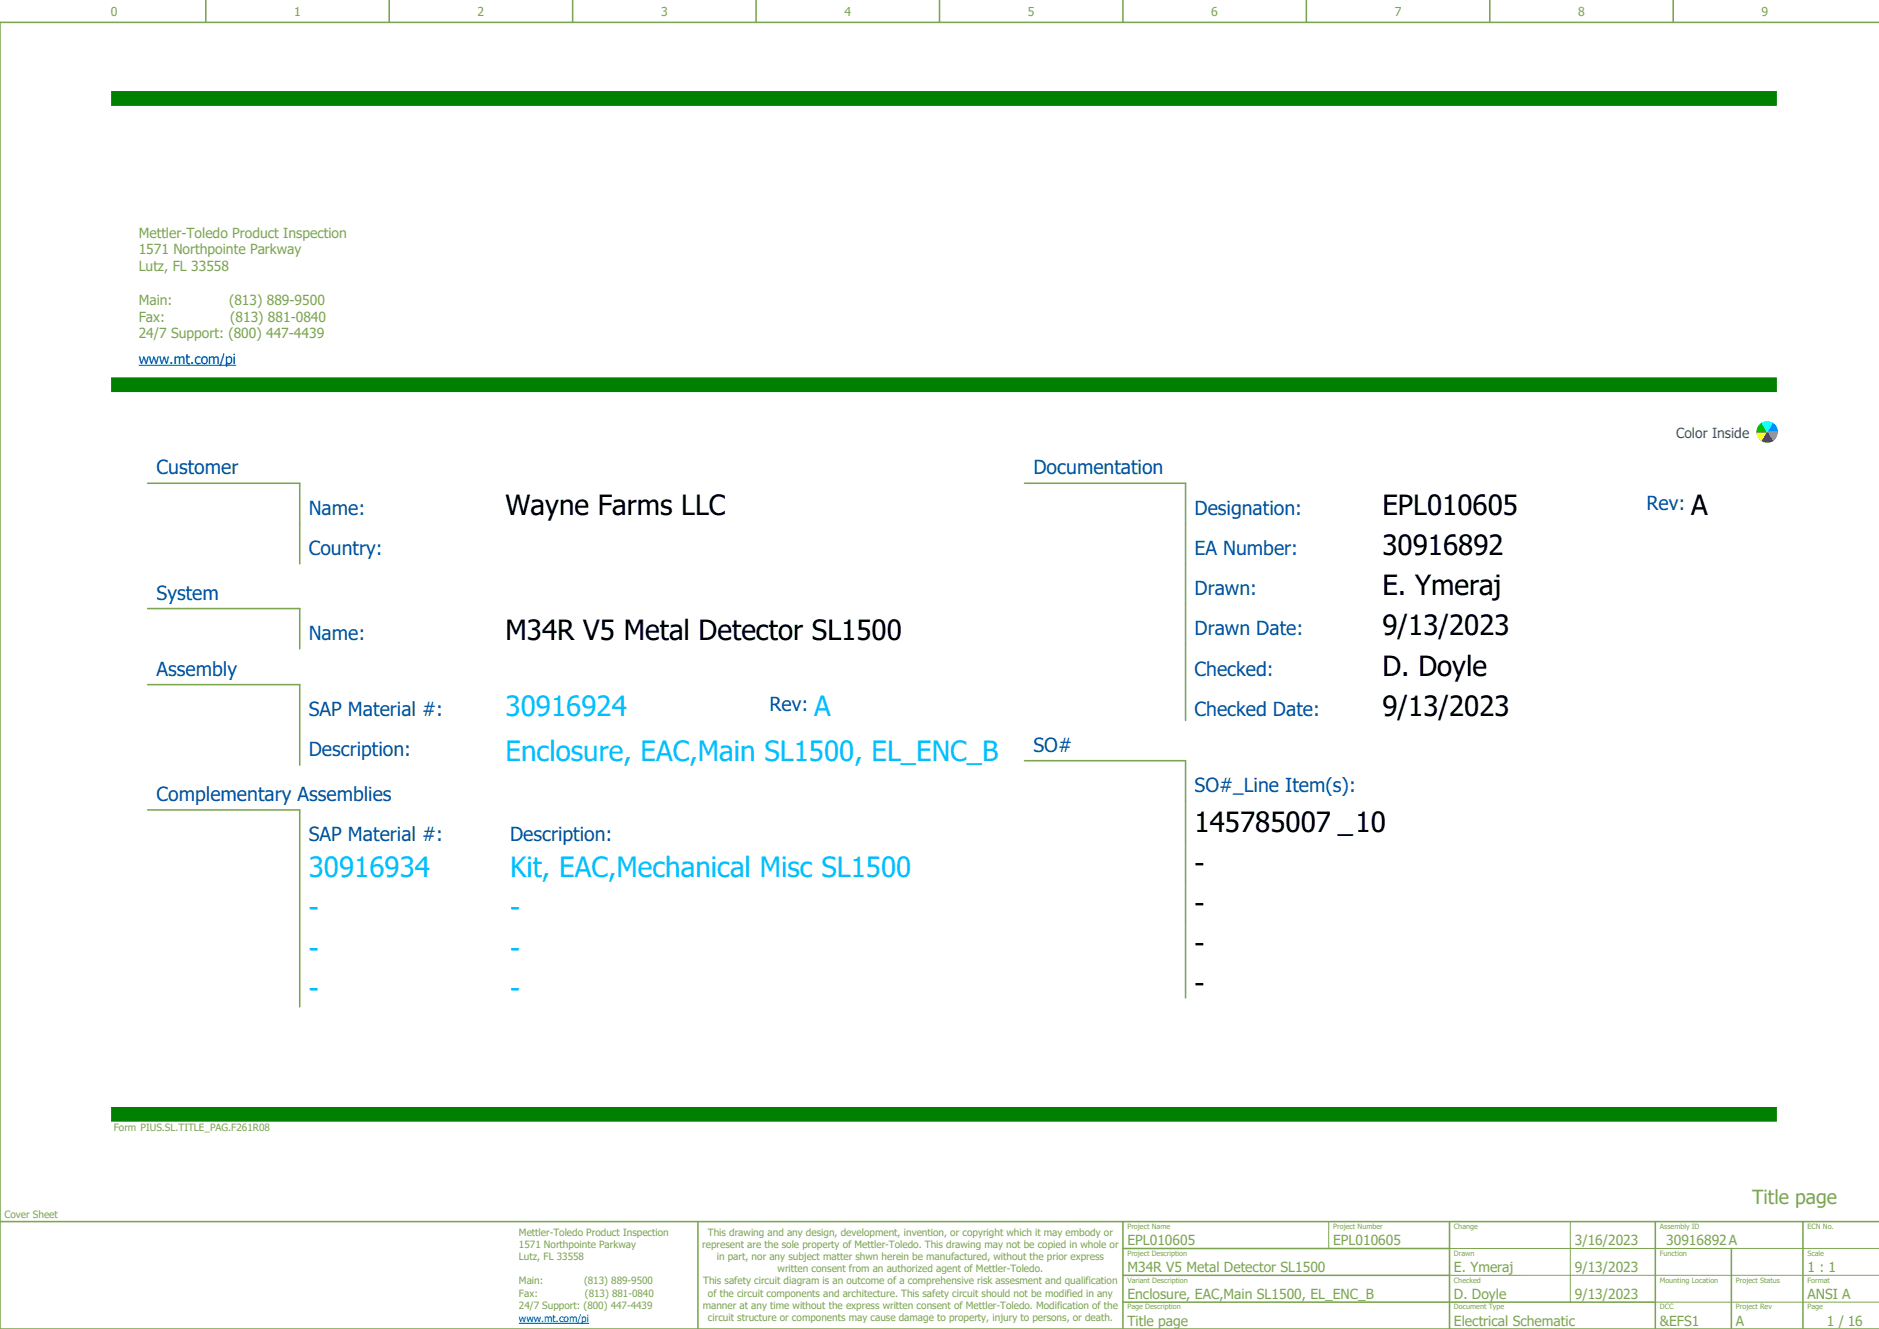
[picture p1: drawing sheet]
<svg xmlns="http://www.w3.org/2000/svg" width="420mm" height="297mm" viewBox="0 0 420 297" stroke-linecap="round" stroke-linejoin="round" font-family="sans-serif">
<defs><g id="words">
<g font-size="6.2">
<text x="113" y="115">Wayne Farms LLC</text>
<text x="309" y="115">EPL010605</text>
<text x="378" y="115">A</text>
<text x="309" y="124">30916892</text>
<text x="309" y="133">E. Ymeraj</text>
<text x="113" y="143">M34R V5 Metal Detector SL1500</text>
<text x="309" y="142">9/13/2023</text>
<text x="309" y="151">D. Doyle</text>
<text x="309" y="160">9/13/2023</text>
<text x="267" y="186">145785007 _10</text>
<text x="267" y="195">-</text>
<text x="267" y="204">-</text>
<text x="267" y="213">-</text>
<text x="267" y="222">-</text>
</g>
<g font-size="6.2" fill="#00bfff">
<text x="113" y="160">30916924</text>
<text x="182" y="160">A</text>
<text x="113" y="170">Enclosure, EAC,Main SL1500, EL_ENC_B</text>
<text x="69" y="196">30916934</text>
<text x="114" y="196">Kit, EAC,Mechanical Misc SL1500</text>
<text x="69" y="205">-</text>
<text x="114" y="205">-</text>
<text x="69" y="214">-</text>
<text x="114" y="214">-</text>
<text x="69" y="223">-</text>
<text x="114" y="223">-</text>
</g>
<g font-size="4.3" fill="#0052a5">
<text x="35" y="106">Customer</text>
<text x="231" y="106">Documentation</text>
<text x="69" y="115">Name:</text>
<text x="267" y="115">Designation:</text>
<text x="368" y="114">Rev:</text>
<text x="69" y="124">Country:</text>
<text x="267" y="124">EA Number:</text>
<text x="35" y="134">System</text>
<text x="267" y="133">Drawn:</text>
<text x="69" y="143">Name:</text>
<text x="267" y="142">Drawn Date:</text>
<text x="35" y="151">Assembly</text>
<text x="267" y="151">Checked:</text>
<text x="69" y="160">SAP Material #:</text>
<text x="172" y="159">Rev:</text>
<text x="267" y="160">Checked Date:</text>
<text x="69" y="169">Description:</text>
<text x="231" y="168">SO#</text>
<text x="35" y="179">Complementary Assemblies</text>
<text x="267" y="177">SO#_Line Item(s):</text>
<text x="69" y="188">SAP Material #:</text>
<text x="114" y="188">Description:</text>
</g>
<text font-size="4.3" fill="#7ca552" x="391.6" y="269.1">Title page</text>
<g font-size="3.1" fill="#7ca552">
<text x="31" y="53.1">Mettler-Toledo Product Inspection</text>
<text x="31" y="56.9">1571 Northpointe Parkway</text>
<text x="31" y="60.6">Lutz, FL 33558</text>
<text x="31" y="68.1">Main:</text>
<text x="31" y="71.9">Fax:</text>
<text x="51.2" y="68.1">(813) 889-9500</text>
<text x="51.5" y="71.9">(813) 881-0840</text>
<text x="31" y="75.6">24/7 Support: (800) 447-4439</text>
<text x="252" y="278.2">EPL010605</text>
<text x="298" y="278.2">EPL010605</text>
<text x="352" y="278.2">3/16/2023</text>
<text x="372.4" y="278.2">30916892A</text>
<text x="252" y="284.2">M34R V5 Metal Detector SL1500</text>
<text x="325" y="284.2">E. Ymeraj</text>
<text x="352" y="284.2">9/13/2023</text>
<text x="404" y="284.2">1 : 1</text>
<text x="252" y="290.2">Enclosure, EAC,Main SL1500, EL_ENC_B</text>
<text x="325" y="290.2">D. Doyle</text>
<text x="352" y="290.2">9/13/2023</text>
<text x="404" y="290.2">ANSI A</text>
<text x="252" y="296.2">Title page</text>
<text x="325" y="296.2">Electrical Schematic</text>
<text x="371" y="296.2">&amp;EFS1</text>
<text x="388" y="296.2">A</text>
<text x="408.3" y="296.2">1 / 16</text>
</g>
<text font-size="3.1" fill="#00f" x="31" y="81.4">www.mt.com/pi</text>
<text font-size="3.1" fill="#545454" x="374.6" y="97.8">Color Inside</text>
<g font-size="2.7" fill="#7ca552">
<text x="24.8" y="3.6">0</text>
<text x="65.8" y="3.6">1</text>
<text x="106.8" y="3.6">2</text>
<text x="147.8" y="3.6">3</text>
<text x="188.8" y="3.6">4</text>
<text x="229.8" y="3.6">5</text>
<text x="270.8" y="3.6">6</text>
<text x="311.8" y="3.6">7</text>
<text x="352.8" y="3.6">8</text>
<text x="393.7" y="3.6">9</text>
</g>
<g font-size="2.2" fill="#7ca552">
<text x="25.4" y="252.7">Form PIUS.SL.TITLE_PAG.F261R08</text>
<text x="1" y="272.2">Cover Sheet</text>
<text x="116" y="276.2">Mettler-Toledo Product Inspection</text>
<text x="116" y="278.9">1571 Northpointe Parkway</text>
<text x="116" y="281.6">Lutz, FL 33558</text>
<text x="157" y="278.9">represent are the sole property of Mettler-Toledo. This drawing may not be copied in whole or</text>
<text x="158.2" y="276.2">This drawing and any design, development, invention, or copyright which it may embody or</text>
<text x="160.2" y="281.6">in part, nor any subject matter shwn herein be manufactured, without the prior express</text>
<text x="116" y="287">Main:</text>
<text x="130.5" y="287">(813) 889-9500</text>
<text x="157.2" y="287">This safety circuit diagram is an outcome of a comprehensive risk assesment and qualification</text>
<text x="173.8" y="284.3">written consent from an authorized agent of Mettler-Toledo.</text>
<text x="116" y="289.7">Fax:</text>
<text x="116" y="292.4">24/7 Support: (800) 447-4439</text>
<text x="130.7" y="289.7">(813) 881-0840</text>
<text x="157.1" y="292.4">manner at any time without the express written consent of Mettler-Toledo. Modification of the</text>
<text x="158.2" y="289.7">of the circuit components and architecture. This safety circuit should not be modified in any</text>
<text x="158.2" y="295.1">circuit structure or components may cause damage to property, injury to persons, or death.</text>
</g>
<text font-size="2.2" fill="#00f" x="116" y="295.5">www.mt.com/pi</text>
<g font-size="1.6" fill="#7ca552">
<text x="252" y="274.6">Project Name</text>
<text x="298" y="274.6">Project Number</text>
<text x="325" y="274.6">Change</text>
<text x="371" y="274.6">Assembly ID</text>
<text x="404" y="274.6">ECN No.</text>
<text x="252" y="280.6">Project Description</text>
<text x="325" y="280.6">Drawn</text>
<text x="371" y="280.6">Function</text>
<text x="404" y="280.6">Scale</text>
<text x="252" y="286.6">Variant Description</text>
<text x="325" y="286.6">Checked</text>
<text x="371" y="286.6">Mounting Location</text>
<text x="388" y="286.6">Project Status</text>
<text x="404" y="286.6">Format</text>
<text x="252" y="292.6">Page Description</text>
<text x="325" y="292.6">Document Type</text>
<text x="371" y="292.6">DCC</text>
<text x="388" y="292.6">Project Rev</text>
<text x="404" y="292.6">Page</text>
</g>
</g></defs>
<g fill="none" stroke="#7ca552" stroke-width=".35">
<path d="M46 0v5M87 0v5M128 0v5M169 0v5M210 0v5M251 0v5M292 0v5M333 0v5M374 0v5M420 5h-420v292h420M33 108h34v18M229 108h36v53"/>
<path d="M33 136h34v9M33 153h34v18M229 170h36v53M33 181h34v44M0 273h420M156 273v24M251 273v24M251 279h73M324 273v24M370 273v24M387 279v18M403 273v24"/>
<path d="M251 285h73M370 291h-119"/>
</g>
<path d="M297 273v6M351 273v18M420 279h-96M420 285h-96M420 291h-50" fill="none" stroke="#7ca552" stroke-width=".22"/>
<path d="M31 81.6h21.8M116 295.7h15.7" fill="none" stroke="#00f" stroke-width=".22"/>
<g fill="#008000" stroke="#008000" stroke-width=".22">
<path d="M25 84.5h372v3h-372z"/>
<path d="M25 247.5h372v3h-372z"/>
<path d="M25 20.5h372v3h-372z"/>
</g>
<path d="M25 20.5h372v3h-372zM25 84.5h372v3h-372zM25 247.5h372v3h-372z" fill="none" stroke="#008000" stroke-width=".22"/>
<path d="M392.7 96.5h2.3l-1.1 2a2.31 2.31 0 0 1-1.2-2z" fill="#ff0" stroke="#ff0" stroke-width=".22"/>
<path d="M396.2 94.6a2.3 2.3 0 0 1 1.1 1.9h-2.3z" fill="#007fff" stroke="#007fff" stroke-width=".22"/>
<path d="M395 96.5h2.3a2.3 2.3 0 0 1-1.1 2z" fill="#f0f" stroke="#f0f" stroke-width=".22"/>
<path d="M393.5 94.8l.4-.2 1.1 1.9h-2.3a2.3 2.3 0 0 1 .8-1.7z" fill="#00be00" stroke="#00be00" stroke-width=".22"/>
<path d="M395 96.5l1.2 2a2.3 2.3 0 0 1-2.3 0z" fill="#f00" stroke="#f00" stroke-width=".22"/>
<path d="M393.9 94.6a2.3 2.3 0 0 1 2.3 0l-1.2 1.9z" fill="#0ff" stroke="#0ff" stroke-width=".22"/>
<use href="#words"/>
</svg>
